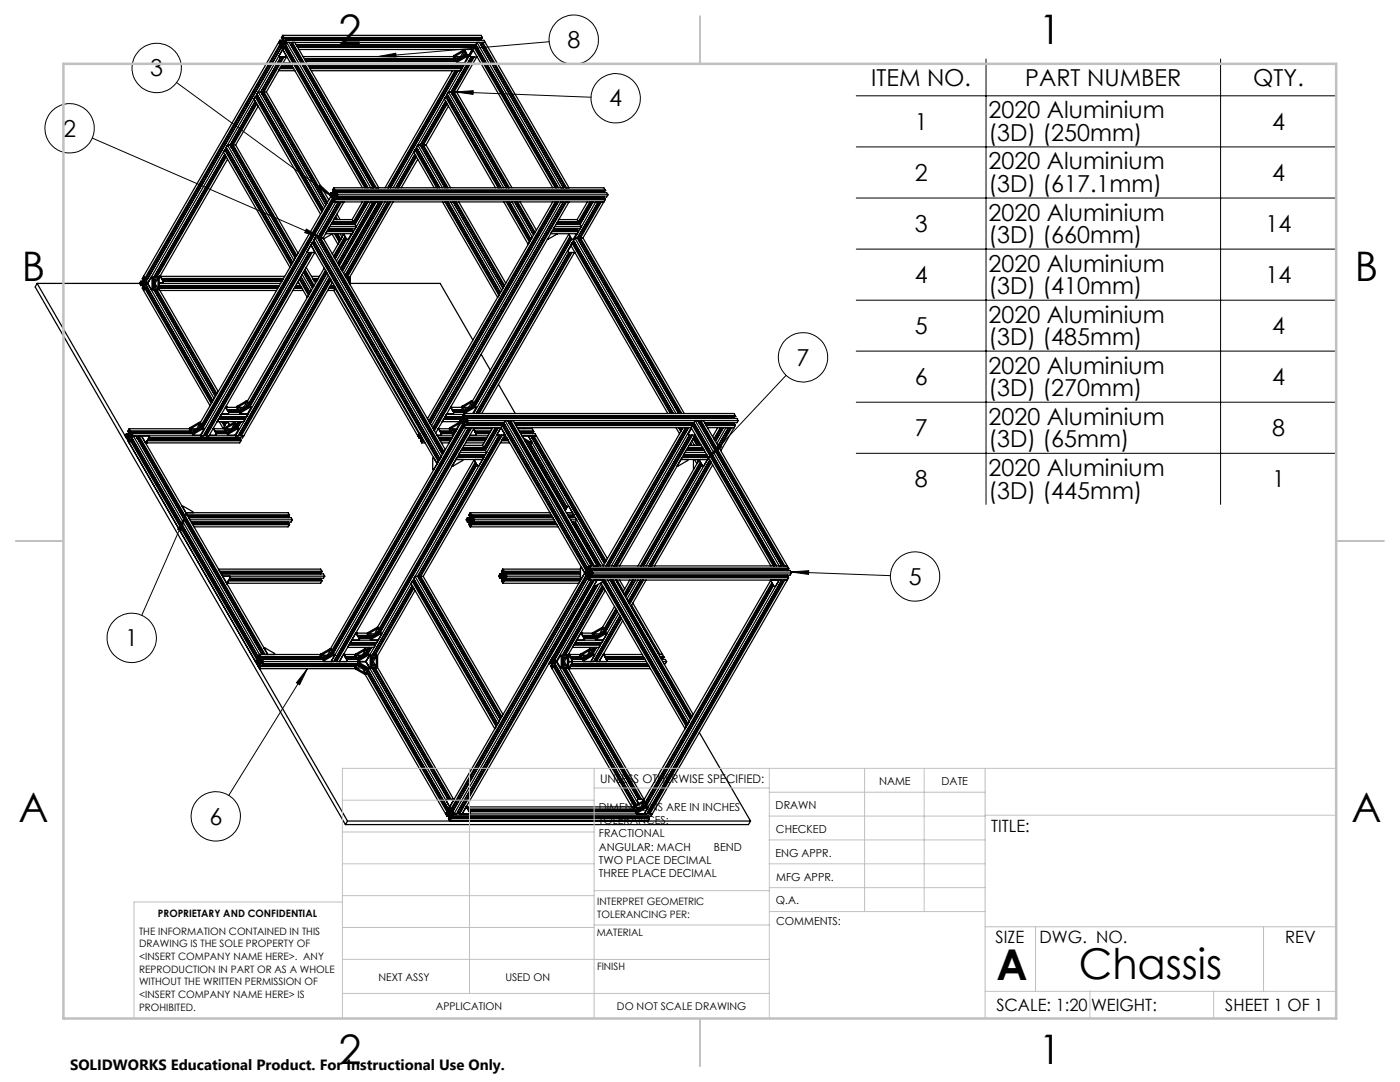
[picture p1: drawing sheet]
<svg xmlns="http://www.w3.org/2000/svg" width="279mm" height="216mm" viewBox="0 0 279 216" stroke-linecap="round" stroke-linejoin="round" font-family="sans-serif">
<defs><g id="words">
<g font-size="8.5">
<text x="198.9" y="195.5">A</text>
<text x="215.3" y="195.4">Chassis</text>
</g>
<g font-size="8.1">
<text x="67.6" y="8.9">2</text>
<text x="207.3" y="8.9">1</text>
<text x="4.4" y="56.2">B</text>
<text x="270.4" y="56.2">B</text>
<text x="3.7" y="164.1">A</text>
<text x="269.7" y="164.1">A</text>
<text x="67.6" y="212.4">2</text>
<text x="207.3" y="212.4">1</text>
</g>
<g font-size="4.7">
<text x="113.2" y="9.6">8</text>
<text x="30" y="15.2">3</text>
<text x="173.9" y="17.1">ITEM NO.</text>
<text x="204.6" y="17.1">PART NUMBER</text>
<text x="250.1" y="17.1">QTY.</text>
<text x="121.6" y="21.2">4</text>
<text x="197.3" y="23.6">2020 Aluminium</text>
<text x="12.6" y="27.2">2</text>
<text x="182.5" y="25.9">1</text>
<text x="197.3" y="28.1">(3D) (250mm)</text>
<text x="253.9" y="25.9">4</text>
<text x="197.3" y="33.8">2020 Aluminium</text>
<text x="182.5" y="36.1">2</text>
<text x="197.3" y="38.3">(3D) (617.1mm)</text>
<text x="253.9" y="36.1">4</text>
<text x="182.5" y="46.3">3</text>
<text x="197.3" y="44">2020 Aluminium</text>
<text x="252.6" y="46.3">14</text>
<text x="197.3" y="48.5">(3D) (660mm)</text>
<text x="182.5" y="56.5">4</text>
<text x="197.3" y="54.2">2020 Aluminium</text>
<text x="197.3" y="58.7">(3D) (410mm)</text>
<text x="252.6" y="56.5">14</text>
<text x="197.3" y="64.4">2020 Aluminium</text>
<text x="182.5" y="66.6">5</text>
<text x="197.3" y="68.9">(3D) (485mm)</text>
<text x="253.9" y="66.6">4</text>
<text x="159" y="72.9">7</text>
<text x="182.5" y="76.8">6</text>
<text x="197.3" y="74.6">2020 Aluminium</text>
<text x="253.9" y="76.8">4</text>
<text x="197.3" y="79.1">(3D) (270mm)</text>
<text x="182.5" y="87">7</text>
<text x="197.3" y="84.8">2020 Aluminium</text>
<text x="197.3" y="89.3">(3D) (65mm)</text>
<text x="253.9" y="87">8</text>
<text x="197.3" y="94.9">2020 Aluminium</text>
<text x="182.5" y="97.2">8</text>
<text x="197.3" y="99.5">(3D) (445mm)</text>
<text x="253.9" y="97.2">1</text>
<text x="181.4" y="116.7">5</text>
<text x="25" y="128.9">1</text>
<text x="41.8" y="164.5">6</text>
</g>
<g font-size="3.4">
<text x="197.8" y="166">TITLE:</text>
<text x="198.7" y="188.1">SIZE</text>
<text x="207.5" y="188.1">DWG. NO.</text>
<text x="256.5" y="188.2">REV</text>
<text x="198.8" y="201.7">SCALE: 1:20</text>
<text x="217.7" y="201.8">WEIGHT:</text>
<text x="244.5" y="201.7">SHEET 1 OF 1</text>
</g>
<text font-size="3" x="14" y="213.5">SOLIDWORKS Educational Product. For Instructional Use Only.</text>
<text font-size="2.4" x="119.8" y="156.2">UNLESS OTHERWISE SPECIFIED:</text>
<g font-size="2.2">
<text x="119.5" y="161.8">DIMENSIONS ARE IN INCHES</text>
<text x="154.8" y="161.4">DRAWN</text>
<text x="175.4" y="156.6">NAME</text>
<text x="187.9" y="156.7">DATE</text>
<text x="119.5" y="164.4">TOLERANCES:</text>
<text x="119.5" y="167.1">FRACTIONAL</text>
<text x="154.9" y="166.3">CHECKED</text>
<text x="119.5" y="169.7">ANGULAR: MACH</text>
<text x="119.5" y="172.4">TWO PLACE DECIMAL</text>
<text x="142.5" y="169.7">BEND</text>
<text x="154.8" y="170.9">ENG APPR.</text>
<text x="119.5" y="175">THREE PLACE DECIMAL</text>
<text x="154.9" y="175.7">MFG APPR.</text>
<text x="154.9" y="180.4">Q.A.</text>
<text x="154.9" y="184.6">COMMENTS:</text>
</g>
<g font-size="2.1">
<text x="75.5" y="195.7">NEXT ASSY</text>
<text x="100.9" y="195.7">USED ON</text>
<text x="86.9" y="201.5">APPLICATION</text>
<text x="123.1" y="201.6">DO NOT SCALE DRAWING</text>
</g>
<g font-size="2">
<text x="31.5" y="182.9">PROPRIETARY AND CONFIDENTIAL</text>
<text x="119.2" y="180.6">INTERPRET GEOMETRIC</text>
<text x="119.2" y="183.1">TOLERANCING PER:</text>
<text x="27.8" y="186.5">THE INFORMATION CONTAINED IN THIS</text>
<text x="27.8" y="189">DRAWING IS THE SOLE PROPERTY OF</text>
<text x="27.8" y="191.6">&lt;INSERT COMPANY NAME HERE&gt;. ANY</text>
<text x="119.1" y="186.7">MATERIAL</text>
<text x="27.8" y="194.1">REPRODUCTION IN PART OR AS A WHOLE</text>
<text x="27.8" y="196.6">WITHOUT THE WRITTEN PERMISSION OF</text>
<text x="119.1" y="193.5">FINISH</text>
<text x="27.8" y="199.1">&lt;INSERT COMPANY NAME HERE&gt; IS</text>
<text x="27.8" y="201.7">PROHIBITED.</text>
</g>
</g></defs>
<g fill="none" stroke="#000" stroke-width=".25">
<path d="M50.9 19.3l13.3 23M50.9 19.3l-.2 .5 13.3 22.9M51.1 19.3l13.2 22.8M51.1 19.3h-.2M51.1 19.3h.1M51.2 19.3l13.1 22.8M51.5 19.2l13 22.6M51.5 19.2l-.3 .2M51.5 18.3l13.3 23M51.5 18.3h.5M51.5 18.3l-.2 .5 13.3 22.9M51.5 19.2h.1"/>
<path d="M52 18.3l13.1 22.6-12.8-22.1M52.3 18.8h.1M52.5 18.5h.1M52.5 18.5l12.8 22M52.6 18.5l-.1 .2M52.6 18.6l-.3 .2M52.7 18.3h.5M52.7 18.3l12.7 22M52.7 18.3l-.2 .2M53.2 18.3l12.4 21.6M55.6 8.5l.2 .4M55.6 8.5l-27 46.6"/>
<path d="M55.8 8h.5M55.8 8.6l.3-.1 .3 .4-.1 .5-.1-.2M55.8 8l.2 .1M55.8 8l-.2 .5M55.8 8.6l.2 .2M55.8 8.9h.5M55.8 8.3h.4M55.8 8.6h.4M55.8 8.9l.2 .1M55.8 8.9l-26.9 46.7M56 13.5h2.5M56 8.1l-.2 .2"/>
<path d="M56 8.1h.1M56 8.8v.1M56 8.9h-.2M56 8.1h.3M56 8.8h.3M56 9h.1M56 8.9v.1M56 9l-26.9 46.6M56.1 11.4l-4.1 7M56.1 13.2h2.2M56.2 9.5l.9 1.6-.1 .3M56.2 9.5l-27 46.6"/>
<path d="M56.2 7.7h.1M56.2 9.2v.3M56.2 7.7h.2M56.2 9.2h.2M56.2 9.3l-26.7 46.3M56.3 8.9l.1 .1-.2 .2M56.3 8.2a.21 .21 0 0 1 .3 .3 .21 .21 0 0 1-.3 .1zM56.4 7.6v.4l-.3 .4-.3-.1M56.4 7.6l-.1-.1-.1 .2M56.4 7.1l.3 .4M56.4 7.1l-.2 .6M56.4 7.1h39.6l.3 .4"/>
<path d="M56.4 8l.3 .4h.2l.1-.4M56.4 7.6v.4M56.4 8.9v.4M56.4 7.6l.1-.1 .1 .2M56.4 8.9h.6M56.4 8h39.7M56.4 9.3h.2M56.5 11.4l-4.3 7.3M56.6 7.7h.1M56.6 9.2l-.1 .2-.1-.1M56.6 9.3l.1 .2M56.6 9.2v.1"/>
<path d="M56.6 9.3h.6M56.6 9.2h.6M56.7 9.5l-1 1.6 .1 .3h1.5M56.7 7.5l-.1 .2M56.7 7.5h39.6M56.7 9.5l16.1 28M56.7 11.4l-4 6.9M56.8 9.4h.1M56.8 9.4l16.3 28.1M56.8 9.4l-.1 .1M56.9 8.8l.1-.2-.3-.1-.3 .4M56.9 8.8v.1"/>
<path d="M56.9 8.9h.1M56.9 9.5h.2M57 8h39.6l.2 .5M57 8l.2 .5M57 8.9l16.4 28.6M57.2 11.4l-4 6.9M57.2 8.5l-.2 .4M57.2 8.5h39.6M57.2 8.5l16.8 29M57.2 9.3l-.3 .2M57.7 8.5l16.8 29-16.5-28.6M57.9 12.4l-.1 .2h-1.3"/>
<path d="M58 8.9h.1M58 12.7h-1.6l-.2 .4h2.1M58.2 8.6l16.7 28.9M58.3 8.7l-.3 .2M58.6 13.7h-2.8l-.2 .4h3.2M58.8 8.5l16.8 29M59.1 8.9h35.8M59.1 8.9h35.9M59.3 9.2h35.8M59.3 9.3h35.9M59.4 9.5h35.2M59.7 9.9h34.7"/>
<path d="M60.5 11.3h30M60.7 11.7h30M60.8 11.9h30M60.9 11.9h29.9M61 12.2h30M61.1 12.3h29.9M61.3 12.7h31.4M61.6 13.2h30.4M61.8 13.5h30.3M61.9 13.7h30.3M88.9 19.3l-.2 .5 10.2 17.7M88.9 19.3l10.5 18.2"/>
<path d="M89.1 19.3l10.5 18.2M89.1 19.3h-.2M89.5 19.2l10.5 18.3M89.5 19.2l-.3 .2M89.5 18.3h.5M89.5 18.3l-.2 .5 10.7 18.7M89.5 18.3l11 19.2M89.5 19.2h.1M90 18.3l11 19.2M90.2 18.8h.1M90.3 18.8l10.8 18.7M90.3 14.1l-13.5 23.4"/>
<path d="M90.5 11.3l.7 1.3M90.5 18.5h.1M90.5 18.5l11 19M90.5 18.5l-.1 .2M90.6 18.6l-.3 .2M90.6 11.1l.1 .2M90.6 11.1l-.1 .2M90.6 18.3h.5M90.6 18.3l11.1 19.2M90.6 18.3l-.1 .2M90.7 11.3h1.2M90.7 11.3l.5 .8"/>
<path d="M90.8 14.1l-13.5 23.4M91.1 18.3l11.1 19.2M91.2 12.1l.1 .2M91.2 12.6h1.5M91.3 12.3l-.1 .3M91.3 11.8h.4M91.4 14.1l-13.5 23.4M91.4 14.1l-13.4 23.4M91.7 11.8h.1M91.8 11.6h-.6l.2 .3h.3M91.8 11.6l.1 .1M91.8 11.6l-.1 .2"/>
<path d="M91.9 11.3l.2 .3M92 13.2v.3M92 13.1v.1M92.1 13.5h.1M92.1 13.5l.1 .2M92.2 13.7l-.3 .4h-29.8M92.2 11.4l.1 .1M92.2 11.4l.3-.6 .2 .3-.1 .3M92.2 11.4h.3M92.4 10h.3M92.4 10l.1 .2M92.4 10l-1.8 1.1"/>
<path d="M92.5 11.4h.1M92.5 10.2l.5 .9M92.5 10.2l-.6 1.1M92.5 10.2l-1.8 1.1M92.6 11l-.1 .4M92.7 12.6v.1M92.7 10l.7 1.3M92.7 9.9l.6 1.1h.3l.6-1.1M92.7 12.7l-.2 .4h-30.9M92.7 9.9v.1M93 10.4h-.1M93 11.1l.2 .2"/>
<path d="M93 11.1l-1.8 1M93.1 10.5l-.1 .1M93.1 10.6l-.1 .1M93.2 11.3h.2M93.2 11.3l-1.9 1M93.2 10.9v.1M93.3 10.9l-.1 .1M93.4 11.3l-.7 1.3M94 11.4l-4 6.9M94.1 11.4l-4.1 7M94.4 9.9l15.9 27.6M94.4 9.9l-15.9 27.6"/>
<path d="M94.4 11.4l-4.2 7.3 4.3-7.3M94.5 10l-.7 1.1 .1 .3h1.3M94.6 9.5l-.2 .4M94.6 9.5l16.2 28M94.7 11.4l-4.1 6.9M94.8 9.4l16.2 28.1M94.8 9.4l-.2 .1M94.9 9.5h.1M94.9 8.9l.3-.4 16.7 29M94.9 8.9l16.5 28.6M95.2 11.3l-4.1 7M95.2 9.3v.1"/>
<path d="M95.2 9.4l16.2 28.1M95.2 9.4l-.3 .1M95.7 8.5l16.7 29M96 8.9h.1M96 8.9l16.5 28.6M96.1 7.7v.3M96.2 8.6l.1-.1 16.8 29M96.2 8.6l16.7 28.9M96.2 8.6h.1M96.3 7.5l-.1 .2-39.8-.1M96.3 8.7l-.3 .2M96.8 8.5l16.8 29"/>
<path d="M44.8 29.9l13.3 23M44.8 29.9l-.2 .4 13.3 23M44.8 30.8l-14.1 24.5M44.9 30.8l-14.1 24.5M45 29.9h.1M45 29.9l13.2 22.8M45 29.9h-.2M45 31.2l-13.9 24.1M45.2 31.3l-13.9 24M45.4 29.8l13 22.6M45.4 29.8l-.3 .2M45.4 28.9h.5"/>
<path d="M45.4 28.9l13.3 23M45.4 28.9l-.2 .5 13.2 23M45.4 29.8h.1M45.4 31.8l-13.7 23.6M45.9 28.9l13 22.6M46.1 29.4h.1M46.2 29.4l12.7 22M46.4 29l12.7 22.1M46.4 29.1l-.1 .2M46.5 29.2l-.3 .2M46.5 28.9h.5M46.5 28.9l12.7 22"/>
<path d="M46.5 28.9l-.1 .2M47 28.9l12.5 21.6M50.9 20.2l-5 8.7M51 20.2l-5.1 8.8M51.2 20.5l-5.1 8.8 5.1-8.7M51.3 20.7l-4.8 8.2M51.5 21.2l-4.5 7.7M66 39.2l-26 45.1M66 39.1l.1 .1M66 38.5l-.2 .4 .2 .4M66 39.1l.3-.2 .3 .4M66 38.5h.1"/>
<path d="M66 38.5h.5M66 39.3h.5M66 38.7h.4M66 39.1h.4M66.1 39.2h.1M66.1 39.2h.4M66.1 38.5l-.1 .2M66.1 39.2l-.1 .1M66.1 38.5h.4M66.4 38.1h.1M66.4 38.1l.1-.2 .1 .5-.3 .4-.3-.1M66.4 39.7h.1"/>
<path d="M66.4 39.7l.2 .6M66.4 39.7h.2M66.4 38.1h.2M66.4 39.8l-26 45.1M66.4 39.7l.2-.3-.1 .3M66.5 38.7l.2-.1v.2l-.1 .3zM66.6 39.3l-.1 .5-.1-.1M66.6 39.3h-.1l-26.2 45.4M66.6 37.5l.3 .4M66.6 37.5h53.9l.3 .4M66.6 37.5l-.2 .6M66.6 38v.4"/>
<path d="M66.6 39.3v.4M66.6 38.4l.3 .4h.2l.1-.3M66.6 38l.1-.1 .1 .2M66.6 38.4h53.9M66.6 39.7h.2M66.6 38h.2M66.8 38.1h.1M66.8 39.7l.1 .2M66.8 39.7h.1M66.8 39.7l-.1 .1-.1-.1M66.8 39.7h53.9M66.8 38.1h53.9"/>
<path d="M66.9 39.9l-.3 .4M66.9 37.9l-.1 .2M66.9 39.9h53.9M66.9 37.9h53.9M67.2 38.5l.2 .4M67.2 38.5h53.9l.2 .4M67.4 38.9l-.2 .4-.1-.4h-.2l-.3 .4M67.4 38.9h53.9M72.3 37.5l-15.9-27.6-26.9 46.7M74.9 37.5l-16.7-28.9 .1-.1 16.8 29M77.5 37.5l13.5-23.4-13.5 23.4M82.8 29.9l4.3 7.6"/>
<path d="M82.8 29.9l-.3 .4 4.1 7.2M82.8 30.8l-3.8 6.7M83 29.9l4.3 7.6zM83 29.9h-.2M83 31.2l-3.6 6.3M83.1 31.3l-3.5 6.2M83.4 28.9l4.9 8.6M83.4 28.9l-.3 .5 4.7 8.1M83.4 28.9h.5M83.4 29.8l-.3 .2M83.4 31.8l-3.3 5.7M83.9 28.9l4.9 8.6-4.6-8.1"/>
<path d="M84.1 29.3l5-8.7-5 8.7M84.1 29.4h.1M84.4 29.1l-.1 .2M84.5 29.2l-.3 .2M84.5 28.9h.5M84.5 28.9l4.9 8.6M84.5 28.9l-.2 .2 4.9 8.4-4.8-8.5M85 28.9l4.9 8.6M88.9 20.2l-5 8.7M89 20.2l-5.1 8.8M89.3 20.7l-4.8 8.2M89.5 21.2l-4.5 7.7"/>
<path d="M120.5 38.4l.1 .1M120.5 38.1v.3M120.6 39.3l-.1 .4M120.7 38.1h.1M120.7 39.7l.1 .2M120.7 39.7h.1M120.8 37.9l-.1 .2M120.8 39.9l-.3 .4M121.3 38.9l-.2 .4h-54.5M7.4 56.6h20.4M7.4 56.6l62 107.2M7.4 56.6l-.4 .7 61.9 107.2"/>
<path d="M27.8 56.6l.3 .4M28.1 56.1h.5M28.1 57h.5M28.1 56.1l.1 .1M28.1 56.1l-.3 .5M28.1 56.7l.1 .2M28.1 56.7l.3-.1 .2 .4-.1 .5-.1-.2M28.1 56.7h.3M28.1 56.4h.3M28.2 56.2l-.1 .2M28.2 56.2h.1M28.2 56.9h.1"/>
<path d="M28.2 56.9l-.1 .1M28.2 56.9h.3M28.2 56.2h.3M28.4 55.7h.1M28.4 57.3h.2M28.4 55.7l.1-.1 .1 .5-.2 .4-.3-.1M28.4 57.3v.2l.2 .5M28.4 55.7h.2M28.5 56.4l.2-.1a.23 .23 0 0 1 .1 .3 .23 .23 0 0 1-.3 .1zM28.6 55.1l.3 .5M28.6 55.1l-.2 .6M28.6 58l13.3 22.9"/>
<path d="M28.7 56.1l.2 .4 .3-.1-.1-.2M28.7 55.7v.4M28.7 57v.4M28.7 55.7l.1-.1 .1 .1M28.7 57.4h.7l.1 .1M28.7 57h.5M28.7 56.1h.5M28.7 55.7h.1M28.9 55.7h.1M28.9 57.3h.5M28.9 57.3v.2M28.9 57.3l-.1 .2-.1-.1"/>
<path d="M28.9 55.7h.5M28.9 57.5l-.3 .5M28.9 55.6v.1M28.9 57.5l13.3 23M28.9 55.6h.2M29.1 57.5h.1M29.1 55.6h.1M29.1 57.5l13.2 22.8M29.1 57.5h-.2M29.1 56.9l.1-.2-.3-.1-.2 .4M29.1 56.2h.1M29.1 56.9h.1"/>
<path d="M29.1 56.9l.1 .1M29.1 57.5h.2M29.1 55.6h.2M29.2 55.5l.3 .1M29.2 56.1l.3 .5M29.2 56.1l-.1 .1M29.2 57l13.3 22.9M29.5 56.6l.7 1.2M29.5 56.6l13.2 22.9M29.5 55.6v.1M29.5 57.5l12.9 22.5M29.5 57.5l-.3 .1"/>
<path d="M30.2 55.3h1.5l.1 .2M30.2 55.3l-1 1.7M30.2 55.3l.1 .2M30.3 55.5h1.5M30.3 57.6h1.5M30.3 55.5v2.1M30.3 57.6l-.1 .2M30.6 56.6h.3M30.6 55.5v2.1M30.6 56.8h.2M30.6 56l.1-.2h.4l-.3 .5M30.6 56.3h.2"/>
<path d="M30.6 56.1h.1M30.6 57h.1M30.6 56.1l.2 .2M30.6 57l.2 .3M30.7 57.8l12.3 21.3M30.8 56.8l.3 .5h-.4l-.1-.2M30.8 56.8l-.2 .2M30.8 57.8l12.2 21.3M30.8 55.8l-.2 .3M31.3 57.8l12 20.7M31.5 55.5v2.1l-.6-1zM31.7 57.7l11.8 20.4"/>
<path d="M31.8 56.6h24.2M31.8 55.5v2.1M31.8 57.6l-.1 .2h-1.5M31.8 57.3h23.7M31.8 57h23.9M31.8 57.5h23.6M31.8 57.4h23.7M31.9 55.1h24.9M31.9 58h23.3M32 55.1h.1M32 55.1l.5 .9M32 55.1l.6 1.1"/>
<path d="M32.2 55.6h24.4M32.3 55.7h24.2M32.5 56l.1 .2M32.5 56.1h23.8M32.6 56.1h23.6M32.6 56.2l-.1 .2h-.7M58.5 58h2M58.7 57.5h1.6M58.8 57.3h1.3M58.8 57.4h1.4M59 57h1M59.3 56.6h.4"/>
<path d="M59.7 55.7l1.9 3.2-.3 .4-1.8-3.1M59.8 55.5l1.9 3.2-1.9-3.1M60 55.2l1.9 3.2M60.3 54.8l1.8 3.1-.2 .4-1.9-3.1M60.5 54.3l1.9 3.2M60.6 54.3l1.8 3.2M60.9 53.8l1.8 3.1M61.1 53.3l1.9 3.2M61.7 50.4l-21.1 36.6M61.7 50.4l-20.8 36.1M62.1 50.4l-21 36.4 .1 .2 21.1-36.6M62.1 50.4l-21 36.5"/>
<path d="M62.2 55.1h1.5M62.3 48.5l25.2 43.6-1 1.7-.1-.2v-2.1l.1-.2 .7 1.2-25.1-43.6 .7 1.3-.1 .2M62.3 48.5l-1 1.7 .1 .2h1.5M62.4 55.6h1.1M62.4 48.4h.1M62.4 48.4l25.2 43.5M62.4 48.4l-.1 .1M62.5 48.4l25.1 43.5M62.5 55.7h.9M62.6 57.1l-1.8-3.2 1.8 3.3M62.7 56.1h.5M62.8 48.4l25 43.2"/>
<path d="M62.8 50.4l-21.1 36.6M62.8 48.4l-.3 .1M62.9 47.5h.5M62.9 47.5l25.2 43.6-.3 .4-25.2-43.6zM62.9 48.4h-.1M63.4 47.5l24.9 43.2M63.6 47.9h.1M63.6 47.9l24.7 42.8M63.9 47.6l24.6 42.7M63.9 47.6h.1M63.9 47.7l-.1 .1M63.9 47.8l-.3 .1"/>
<path d="M64 47.5h.5M64 47.5l24.6 42.6M64 47.5l-.1 .1M64.5 47.5l24.4 42.2M64.7 53.5l-15.3 26.5M64.9 53.9l-15.3 26.6M65.1 54.1l-15.4 26.5M65.2 46.2h5.3l-.2 .4h-5.3zM65.2 54.4l-15.2 26.6 15.3-26.5M65.3 46h5.2v.2M65.4 58h1.2M65.5 45.7h4.8"/>
<path d="M65.5 54.9l-18.5 32.1-.1-.2M65.7 57.5h1.2M65.7 57.4h1.2M65.8 57.3h1.1M65.8 55.4l-18.3 31.6M65.8 45.2h5.3l-.3 .4h-5.3zM65.8 55.4l-18 31.1M65.9 57h.8M66 57h.7M66 55.7l-18 31.2M66 44.8h4.8M66.1 44.8h4.2"/>
<path d="M66.1 55.9l-17.9 31.1-.2-.1M66.2 56.6h.3M66.3 44.4h4.2M66.3 56.4h.1M66.3 46.6l-1.7 1.1M66.3 56.3l-17.7 30.7M66.4 44.2h4.1M66.5 40.1l-26 45.1M66.6 40.2l-26 45M66.6 43.8h3.7M66.6 58l16.8 29M66.6 40.3h53.9"/>
<path d="M66.7 43.7l.1 .1-.1-.1M66.7 46.6l1 1.7-.2 .5-1.2-2.1M66.9 57.5l16.7 29M66.9 57.5l-.3 .5M66.9 43.3l.3 .5-.3-.4M66.9 46.6l.9 1.6M67 46.6l.8 1.5M67 57.5h-.1M67 43.1l.4 .7M67 40.3l-26.9 46.7-.1-.2M67.2 42.7l.7 1.1M67.3 46.6l.7 1.2"/>
<path d="M67.4 46.6l.6 1.2 .3-.5-.4-.7M67.4 52.5l7.1-12.2-7.1 12.3M67.5 40.3l-4.1 7.2M67.6 40.3l-4.2 7.3M67.9 40.3l-4.3 7.6M68.2 40.3l-4.2 7.2M68.4 46.6l.1 .3M68.4 46.6l.1 .2M68.6 46.6v.1M68.6 46.7l-2.3 4M68.7 46.6l-.1 .1M68.7 40.3l-4.2 7.2"/>
<path d="M68.9 47.1l-2.3 4M69 55.3h.8M69 47.3l-2.3 4M69.1 55.3l8.7-15-8.7 15M69.1 55.5h.8M69.1 47.7l-2.2 3.9M69.2 47.7l-2.3 3.9M69.4 56l.3-.5v1M69.8 55.3l.1 .2M69.9 56.6h17.9l6.6 11.2M69.9 55.5v1.4M70.1 46.6l-.6 1.2h-.3l-.6-1.1"/>
<path d="M70.3 43.8l.2 .4M70.3 44.4v.4M70.3 45.6v.4M70.4 44.4l-.1 .2M70.4 44.8l2.7-4.5-2.7 4.5M70.5 44.4h-4.2M70.5 44.2v.2M70.8 44.8l.3 .4M72.3 40.3l-2 3.5M72.8 40.3l-2.3 3.9M73.4 40.3l-2.6 4.5M74 40.3l-6.9 11.8"/>
<path d="M74.9 40.3l-7.3 12.6M75.1 40.3l-7.4 12.8M75.6 40.3l-7.7 13.2M75.7 40.3l-7.7 13.3M75.9 40.3l-7.8 13.5 7.8-13.5M76.3 40.3l-8 13.8M76.3 40.3l-8 13.9M76.8 40.3l-8.2 14.3M77.3 40.3l-8.5 14.7M77.4 40.3l-8.5 14.7M78 40.3l-8.7 15M78.5 40.3l-8.7 15"/>
<path d="M88.3 40.3l11 19 .3-.4-10.8-18.6M89 40.3l10.6 18.4-10.6-18.4M89.4 40.3l10.4 18.1M89.4 40.3l10.5 18 .2-.4-10.2-17.6M90.4 40.3l10 17.2M90.5 40.3l9.9 17.2M90.9 40.3l9.7 16.8M91.1 40.3l9.6 16.6M91.5 40.3l9.4 16.2M100.5 40.3l4.9 8.5 .3-.5-4.7-8M101.2 40.3l4.6 7.9M101.6 40.3l4.3 7.5"/>
<path d="M101.7 40.3l4.3 7.5 .2-.5-4-7M102.7 40.3l3.8 6.6M102.7 40.3l3.8 6.5M103.1 40.3l3.6 6.2M103.3 40.3l3.5 6.1M103.8 40.3l3.2 5.6M110.1 46.2h5.3l-.2 .4h-5.3zM110.2 46h5.2v.2M110.3 40.3l-25 43.3M110.4 45.7h4.9M110.7 45.2h5.3l-.3 .4h-5.2zM110.8 40.3l-25.3 43.7"/>
<path d="M110.9 44.8h4.8l.3 .4M111 44.8h4.3M111 40.3l-25.3 43.9 25.3-43.9M111.2 44.4h4.2M111.2 46.6l-2 1.2M111.3 44.2h4.1M111.4 40.3l-25.5 44.2M111.4 40.3l-25.5 44.3M111.5 43.8h3.7M111.9 40.3l-25.8 44.7M112.4 40.3l-26 45.1M112.5 40.3l-26.1 45.1"/>
<path d="M112.9 40.3l-26.3 45.5M113.1 40.3l-26.4 45.7M113.5 46.6v.1M113.5 50.4l-18.5 32.1M113.5 46.7l-19.2 33.3M113.6 46.6l-.1 .1M113.6 40.3l-26.6 46.1M113.6 50.4l-18.6 32.1M113.8 47.1l-19.3 33.4M113.9 47.3l-19.2 33.3M113.9 50.4l-18.5 32.1 18.6-32.1M114 49l-.7 1.2 .2 .2h1.3"/>
<path d="M114.1 47.7l-19.2 33.3 19.2-33.3M114.1 48.5l-.2 .4 19.4 33.6M114.1 48.5l19.7 34M114.2 50.4l-18.6 32.1M114.3 48.4l19.7 34.1M114.3 48.4l-.2 .1M114.3 48.4h.1M114.7 48.4l19.7 34.1M114.7 48.4l-.3 .1M114.7 50.3l-18.6 32.2M114.7 48.4h.1M114.7 47.5h.5"/>
<path d="M114.7 47.5l20.2 35M114.7 47.5l-.3 .4 20 34.6M115 46.6l-.6 1.2h-.3l-.6-1.1M115.2 43.8l.2 .4M115.2 47.5l4.2-7.2-4.2 7.3M115.2 47.5l20.3 35M115.3 44.4v.4M115.3 45.6v.4M115.3 44.4v.2M115.3 44.8l2.7-4.5-2.6 4.5M115.4 44.2v.2M115.4 44.4h-4.2"/>
<path d="M115.7 47.6l20.2 34.9M115.7 47.6h.1M115.7 47.7l-.1 .1M115.8 47.8l-.3 .1M115.9 47.5h.4M115.9 47.5l20.2 35M115.9 47.5l-.2 .1M116.3 47.5l20.3 35M117.2 40.3l-2 3.5M117.7 40.3l-2.3 3.9M118.4 40.3l-2.7 4.5M118.9 40.3l-24.4 42.2"/>
<path d="M119.8 40.3l-4.4 7.6M120 40.3l-4.1 7.2M120.5 40.3l-4.2 7.2M43.2 78.7l-12-20.9 12 20.9M96 70.7l1.9 3.2M99.5 76.7l3.3 5.8M25.2 86.5h.5M25.2 87.4h.5M25.2 87.1l.3-.1 .3 .4-.1 .5-.1-.2M25.2 87.1l.1 .2M25.2 86.5l-.2 .5 .2 .4M25.2 86.5l.1 .1"/>
<path d="M25.2 86.8h.4M25.2 87.1h.4M25.3 87.3h.1M25.3 86.6l-.1 .2M25.3 86.6h.1M25.3 87.3l-.1 .1M25.3 86.6h.4M25.3 87.3h.4M25.6 86.1h.1M25.6 87.7l-.1 .2 .3 .5 .2-.5M25.6 86.1l.1-.1 .1 .5-.3 .4-.3-.1M25.6 86.1h.2"/>
<path d="M25.6 87.7h.2M25.7 86.7a.21 .21 0 0 1 .2 .2 .21 .21 0 0 1-.2 .2zM25.8 85.5h12M25.8 85.5l.2 .5M25.8 85.5l-.2 .6M25.8 86.1h.2M25.8 86.1v.4M25.8 87.4v.4M25.8 86.5l.3 .4h.2l.1-.4M25.8 86.1l.1-.1 .1 .1M25.8 86.5h12.5M25.8 87.4h.6"/>
<path d="M25.8 87.8h.2M26 86.1h.1M26 87.8v.1M26 87.7v.1M26 87.7l-.1 .2-.1-.1M26 87.8h.6M26 86.1h12.1M26 87.7h.6M26 86v.1M26 86h12M26 87.9l25.2 43.7M26.2 87.9h.1"/>
<path d="M26.2 87.9l25.2 43.6M26.2 87.9h-.2M26.2 87.3h.1M26.2 87.3l.2-.2-.3-.1-.3 .4M26.2 87.3l.2 .1M26.2 87.9h.3M26.4 86.5h11.9M26.4 86.5l.2 .5M26.4 87.4l25.2 43.8M26.6 87h22M26.6 87l-.2 .4M26.6 87l25.2 43.6"/>
<path d="M26.6 87.8l-.3 .2M27.1 87l25.2 43.6M27.3 87.4h.1M27.4 87.4l25 43.2M27.6 87.1l25.1 43.5M27.7 87.2l-.3 .2M29.1 88.4h.1M29.2 88.2h.1M29.2 88.2h-.2l-.8-1.2 25.2 43.6-.7-1.3h.3l1.8 1.1 .1 .2M29.2 88.2l-.1 .2M29.4 87.9h18.7M29.5 87.8h18.5"/>
<path d="M29.5 87.7l18.5 .1M29.7 87.4h18.2M29.7 87l.1 .2M29.7 87.4l-.6 1M29.7 87.4l-.5 .8M29.8 87.2l-.6 1M29.8 87.2l-.1 .2M37.8 85.5l.7 1.3M37.9 85.3l-.1 .2M37.9 85.3l.1 .2M38 85.5h1.3M38 85.5l.5 .9"/>
<path d="M38.5 86.8h1.5M38.5 86.4l.2 .2M38.6 86h.5M38.7 86.6l-.2 .2M39.1 86v.1M39.2 85.8h-.7l.2 .3h.3M39.2 85.8l.1 .2M39.2 85.8l-.1 .2M39.3 85.5l.1 .4M39.5 85.6h.3M39.5 85.6l.4-.6 .1 .3-.1 .3M39.5 85.6l.1 .2"/>
<path d="M39.8 84.3h.2M39.8 84.3l.1 .2M39.8 84.3l-1.9 1M39.8 85.6v.1M39.9 84.5l.5 .8M39.9 84.5l-1.9 1M39.9 84.5l-.6 1M40 85.2l-.2 .4M40 84.3l.7 1.2M40.4 85.3l.1 .2M40.4 85.3l-1.9 1.1M40.5 85.5h.2"/>
<path d="M40.5 85.5l-1.8 1.1M40.7 85.5l-.7 1.3M40.8 86.5h.1M40.9 86.5l.2 .2M42.5 85.5h2.2M42.6 85.5h.1M42.6 85.5l.6 1.1M42.6 85.5l.5 .9M42.9 86h2.1M43 86.1h2.1M43.1 86.4l.1 .2M43.1 86.5h2.2"/>
<path d="M43.2 86.5h2.1M43.2 86.6l-.1 .2h-1.3M43.6 83.7h5.3l-.3 .4h-5.2zM43.7 83.5h5.2M43.7 84.1l.8 1.4M44.2 82.7h5.3l-.3 .4-5.3 .1zM44.2 84.1l.6 .9M44.4 84.1l.5 .8-.4-.8M44.6 85.3l.1 .2M44.6 85.3l-.1 .2M44.7 85.5l.8 1.3M44.8 85.3l-.1 .2"/>
<path d="M44.8 85.3l.2 .2M45 81.3h2.2M45 85.5h1.2M45 85.5l.5 .9M45 81.3h.1M45 81.3l.7 1M45 81.3l.5 .8M45.1 84.5l-.2-.4 .2 .4M45.2 80.9l.2 .4M45.3 81.7h2.1M45.4 81.9h2.1M45.4 84.1l.4 .7-.3-.5"/>
<path d="M45.4 81.9h2.2M45.5 86.8h1.4M45.5 84.3h-.3l-.6 1M45.5 86.4l.1 .2M45.5 82.1l.2 .2M45.5 84.1v.2M45.6 86h.4M45.6 86.6l-.1 .2M45.6 82.3h2.2M45.6 82.2h2.1M45.7 82.3l-.2 .2h-1.3M46 86v.1"/>
<path d="M46.1 85.8h-.6l.1 .3h.3M46.1 85.8l.1 .2M46.1 85.8l-.1 .2M46.2 85.5l.2 .4M46.5 85.6h.2M46.5 85.6l.3-.6 .2 .3-.2 .3M46.5 85.6l.1 .2M46.7 84.3h.2M46.7 84.3l.1 .2M46.7 84.3l-1.9 1M46.7 85.6v.1M46.8 84.5l.5 .8"/>
<path d="M46.8 84.5l-1.8 1M46.8 84.5l-.6 1M46.8 84.1l.1 .2M46.9 84.3l.8 1.2M46.9 85.2l-.2 .4M47 84.1l-.1 .2M47.2 81.3l.7 1.2M47.3 85.3l.1 .2M47.3 85.3l-1.8 1.1M47.3 81.1l-.1 .2M47.3 81.1l.1 .2M47.4 81.3h1.2"/>
<path d="M47.4 85.5h.3M47.4 85.5l-1.8 1.1M47.4 81.3l.5 .8M47.5 84.1l-.3 .6M47.7 85.5l-.8 1.3M47.7 84.1l-.4 .8M47.8 86.5h.1M47.8 86.5l.3 .2M47.9 87.4v.3M47.9 82.5h1.5M47.9 82.1l.1 .2M47.9 87.4h.1"/>
<path d="M48 81.8h.4M48 82.3l-.1 .2M48 87.8l.1 .1M48.1 87.9l-.3 .5h-18.7M48.1 84.1l-.6 1.1 .7-1.1M48.4 81.8h.1M48.5 81.6h-.6l.2 .3h.3M48.5 81.6l.1 .1M48.5 81.6l-.1 .2M48.6 81.3l.2 .3M48.6 87l-.2 .4h-18.7M48.7 83.2v.3"/>
<path d="M48.7 83.1v.1M48.9 83.5v.2M48.9 83.5h.1M48.9 81.4h.3M48.9 81.4l.3-.6 .2 .3-.1 .3M48.9 81.4l.1 .1M49.1 80h.3M49.1 80l.1 .2M49.1 80l-1.8 1.1M49.2 81.4h.1M49.2 80.2l-.6 1.1M49.2 80.2l-1.8 1.1"/>
<path d="M49.2 80.2l.5 .9M49.4 80l.7 1.3M49.4 81l-.2 .4M49.4 82.5l.1 .2M49.7 81.1l.2 .2M49.7 81.1l-1.8 1M49.9 81.3h.2M49.9 81.3l-1.9 1M50.1 81.3l-.7 1.2M83.4 87l.2 .4M83.6 86.5h.1M83.6 87.4h.5"/>
<path d="M83.6 87.1l.3-.1 .2 .4v.5l-.1-.2M83.6 86.8h.3M83.6 87.1h.4M83.6 86.5l.1 .1M83.6 86.5l-.2 .5M83.6 87.1l.1 .2M83.7 87.3h.1M83.7 86.6h.1M83.7 87.3h.4M83.7 86.6l-.1 .2M83.7 87.3l-.1 .1M83.7 86.5h-.1"/>
<path d="M84 87.7h.1M84 87.7l-.1 .2 .3 .5M84 87l.1 .2M84.2 88.4h.6M84.2 87.4h.1M84.2 87.8h.1M84.2 87.4v.4M84.4 87.8h.1M84.4 87.7h.1M84.4 87.8v.1M84.4 87.7v.1M84.4 87.7l-.1 .2-.1-.1"/>
<path d="M84.4 87.9h.2M84.4 87.9l-.2 .5M87.3 87h3.2M87.5 85.5h2.1M87.5 85.5h.1M87.5 85.5l.6 1.1M87.5 85.5l.5 .9M87.5 87.4h2.7M87.7 87.8h2.3M87.7 87.7h2.3M87.8 86h2.1M87.8 87.9h2.1"/>
<path d="M87.9 86.1h2.1M88 86.4l.1 .2M88.1 86.5h2.1M88.1 88.4h1.5M88.1 86.6l-.1 .2h-.8M89.6 85.5l.8 1.3M89.8 85.3l-.2 .2M89.8 85.3l.1 .2M89.9 81.3h2.2M89.9 85.5h1.2M89.9 85.5l1.8-1-.6 1M89.9 85.5l.5 .9"/>
<path d="M90 81.3h.1M90 81.3l.6 1M90 81.3l.5 .8M90.2 81.7h2.2M90.3 81.9h2.1M90.3 81.9h2.2M90.4 86.8h.1M90.4 86.4l.1 .2M90.5 82.1l.1 .2M90.5 86.6l-.1 .2M90.5 86h.4M90.5 82.3h2.2"/>
<path d="M90.5 82.2h2.1M90.6 82.3l-.1 .2h-1.4M90.7 86.5l-.2 .1M90.9 86v.1M91 86l-.6 .4M91 91.7h5.3M91 85.8l.1 .1M91 85.8h-.6l.2 .3h.2M91 85.8l-.1 .2M91.1 85.5l.1 .2M91.3 91.1h5.2l.1 .2M91.5 90.8h4.8"/>
<path d="M91.6 84.3h.3M91.6 84.3l.2 .3M91.6 84.3l-1.8 1M91.8 90.3h5.3l-.2 .4h-5.4zM91.9 84.3v.1M91.9 83.7h-3.4l-.2 .4h3.6v.2M92 84.3l-26.1 45.2M92 89.9h4.9M92 84.3h.5M92.1 81.3l.7 1.2M92.1 84.1h.3M92.1 89.8h4.2"/>
<path d="M92.1 84.1l.3-.1 .2 .4M92.1 84.1v.2M92.1 83.7h.3M92.1 84.3h.1M92.1 84.3h.4M92.1 83.6l-.1-.1-.2 .4 .2 .4M92.1 83.6v.1M92.1 84.3h-.1M92.1 83.6h.4M92.2 81.1l-.1 .2M92.2 81.1l.1 .2M92.3 89.5h4.2"/>
<path d="M92.3 81.3h1.3M92.3 81.3l.5 .8M92.4 89.3h4.2M92.4 84.8l-26 45.1 26-45M92.4 83.1l.1-.2 .1 .5-.2 .5-.3-.2M92.4 84.7v.2l.2 .4M92.4 84.7h.2M92.5 83.7h.2v.1l-.1 .4zM92.5 82.7h-3.4l-.3 .5h3.8M92.5 83.5h-3.9M92.5 85.2l-25.9 45.1 26-45M92.6 84.4l-.1-.1-26.2 45.5"/>
<path d="M92.6 84.5l-.2 .2M92.6 84.5l-.1 .2M92.6 84.4l-.1 .5-.1-.2M92.6 82.5l.3 .4M92.6 88.9h3.7M92.6 85.3h7.4M92.6 82.5h53.9l.3 .4M92.6 82.5l-.2 .4v.2h.2M92.7 84.4h7.9M92.7 83.1v.3M92.7 84.4v.4M92.7 83.4l.2 .5h.2l.1-.4"/>
<path d="M92.7 83.1v-.2l.1 .2h53.9M92.7 83.4h53.8M92.7 83.1h.1M92.7 84.8h.1M92.8 82.1l.2 .2M92.8 84.7l.1 .2M92.8 84.7l-.1 .2v-.1M92.8 84.7h8M92.9 84.9l-.3 .4M92.9 82.9v.2M92.9 82.9h53.9M92.9 84.9h7.3"/>
<path d="M92.9 81.8h.4M92.9 88.4h3.7M93 82.3l-.1 .2M93 85.3l-26.9 46.7 .7-1.3M93.2 83.5h53.9l.2 .4M93.2 87.9h3.6M93.2 83.5l.3 .4M93.2 87.8h3.7M93.3 87.7h3.6M93.3 81.8h.1M93.5 83.9l-.3 .4-.1-.3h-.2l-.2 .4M93.5 87.4h3.6"/>
<path d="M93.5 83.9h53.8M93.5 81.6l.1 .1M93.5 81.6h-.7l.2 .3h.3M93.5 81.6l-.2 .2M93.5 87.4h3.7M93.5 85.3l-26.9 46.7M93.6 81.3l.1 .3M93.6 85.3l-26.7 46.3M93.7 87h3.7M93.8 81.4l.4-.6 .1 .3-.1 .3M93.8 81.4l.1 .1M93.8 81.4h.3"/>
<path d="M93.9 85.3l-26.8 46.6 .1 .1 27-46.7M94 85.3l-26.9 46.6M94.1 80h.2M94.1 80l.1 .2M94.1 80l-1.9 1.1M94.1 81.4h.1M94.2 80.2l.5 .9M94.2 80.2l-1.9 1.1M94.2 80.2l-.6 1.1M94.3 80l.7 1.3M94.3 81l-.2 .4M94.5 85.6l.6 1z"/>
<path d="M94.5 85.5h3.7M94.6 91.7l.1 .2M94.6 91.8l-19.3 33.4M94.7 85.3l-27 46.7 .7-1.3h.3M94.7 81.1l.1 .2M94.7 81.1l-1.9 1M94.7 86h3.3M94.8 81.3h.2M94.8 81.3l-1.8 1M94.8 86.1h3.1M94.8 91.7l-.1 .2M94.9 92.2l-19.3 33.3"/>
<path d="M95 92.4l-19.3 33.3M95 86.5h2.7M95 81.3l-.7 1.2M95 86.5h2.6M95.1 86.6l-.2 .2h-1.1M95.1 92.7l-19.1 33.3 19.2-33.3M96.3 88.9l.3 .4M96.3 89.5v.3M96.3 90.8v.3M96.4 90.7l-.1 .1M96.4 89.5l-.1 .1M96.5 89.5h-4.2"/>
<path d="M96.6 91.3l-1 1.7h-.3l-.6-1.1M96.6 91.3h-5.4l-1 1.7h.3l1.8-1.1 .2-.2M96.6 89.3l-.1 .2M96.9 89.9l.2 .4M98.3 85.3l-2 3.6M98.8 85.3l-2.2 4M99.1 85.3l-2.8 4.5M99.4 85.3l-2.6 4.6M99.5 85.3l-2.6 4.6M99.8 88.4h1.9M100 85.3l.7 1.3-.1 .2M100 85.3l16.7 29"/>
<path d="M100 85.3l-27 46.7M100.1 87.9h1.4M100.2 87.8h1.2M100.2 84.9l-1 1.7 .1 .2h1.5M100.2 87.7h1.2M100.2 84.9l16.7 29M100.3 86.8l-16.3 28.2M100.4 84.8l16.7 29M100.4 84.8l-.2 .1M100.4 84.8h.1M100.4 87.4h.7M100.4 87.4h.8"/>
<path d="M100.4 84.9h.2M100.6 87h.3M100.8 84.8l16.5 28.7M100.8 84.8l-.3 .2M100.8 86.8l-16.3 28.2M100.8 84.8h.1M101.3 83.9l16.7 29M101.5 84.3h.1M101.6 84.3l16.5 28.6M101.8 84l16.7 28.9zM101.8 84l.1-.1 16.7 29M101.8 84.2l-.2 .1"/>
<path d="M102.4 83.9l16.8 29M102.7 84.3l35.8 .1M102.9 84.7h35.8M103 84.9h35.2M103.2 85.3h34.7M103.4 85.5h2.8l.3 .5M103.6 86h2.9M103.7 86.1h2.7M103.9 86.5h2.4M103.9 86.5h2.9l.2 .5M104.2 87h2.8M104.4 87.4l1.5 .8"/>
<path d="M104.5 85.3l.1 .2M104.7 87.8h.1M104.7 87.8l1.1 .6M104.8 87.9v.1M105 88.2l.3 .5 .1-.3-.1-.2M105 88.2h.2M105 88v.2M105.2 88.2l.2 .3M105.2 88.1v.1M105.6 89.2l7.3 12.6M105.7 89l7.2 12.6M105.7 89l7.3 12.6"/>
<path d="M105.8 88.4l-.4 .7M105.9 88.7l7.2 12.6M105.9 88.2h.3M105.9 88.2l-.1 .2M105.9 88.7l7.3 12.5M105.9 87l14.7 25.5M106.2 88.2l-.7 1.1M106.2 87.4h.1M106.2 87.4l14.4 25M106.3 86.5h.1M106.3 86.1v.4M106.4 87.1l14.4 25"/>
<path d="M106.4 87.1l14.5 25M106.4 87.1l.1-.1 14.5 24.9M106.4 86.1h.1M106.5 86l-.1 .1M106.5 87.2l-.3 .2M107 87l14.2 24.5M134.9 85.3l.7 1.2M135.4 85.3l.5 .8M135.6 85.3l.4 .6-.4-.6M135.9 91.7h5.3M136 85.3l.2 .2-.1-.2M136.3 85.3l-15.9 27.6-15-25.9 .8 1.2"/>
<path d="M136.4 90.8h4.7M136.8 85.3l-15.9 27.6M136.9 89.9h3.6M137 89.8h3.5M137 85.3l-15.9 27.6M137.2 89.5h3.1M137.3 89.3h2.9M137.4 85.3l-15.9 27.6M137.5 88.9h2.5M137.6 86.8l-15.1 26.1M137.6 88.8l.1 .1M137.6 88.7l.1 .2"/>
<path d="M137.8 88.4l.3 .5-.3-.5M137.9 85.3l15.9 27.6M137.9 85.3l-15.9 27.6M138 85.5l-.6 1.1 .1 .2h1.3M138 86.8l-15.1 26.1M138 87.9l.6 1M138.2 84.9l-.3 .4M138.2 84.9l16.1 28M138.2 86.8l-15 26.1M138.3 87.5l.8 1.4M138.4 84.8h.1M138.4 84.8l16.2 28.1"/>
<path d="M138.4 84.8l-.2 .1M138.4 91.7v2M138.4 84.9h.2M138.5 87.1l1 1.8-1-1.7M138.6 91.7l.5 .8 .2-.4-.2-.4M138.6 87l1.1 1.9M138.7 84.8l16.2 28.1M138.7 84.8l-.2 .2M138.7 86.7l-15.1 26.2M138.7 84.8h.1M139.2 83.9l16.8 29M139.4 91.9l-.1-.2 .2 .2"/>
<path d="M139.5 91.7l.1 .2M139.5 91.8l-12.2 21.1M139.7 91.7l-.1 .2M139.8 84l16.6 28.9M139.8 92.2l-12 20.7M139.8 84.2l-.3 .1M139.9 92.4l-11.9 20.5M140.1 92.7l-11.7 20.2 11.7-20.2M140.4 83.9l16.7 29M140.8 90.3h-4.1l-.2 .4h4.5M140.8 84.7h5.9M141 84.9h5.8"/>
<path d="M141.2 91.7l-.7 1.3h-.3l-.6-1.1M141.2 91.7l.2-.4-12.5 21.6M141.2 85.3h5.3M141.3 91.1h-5.1M141.4 91.3h-5.3l-1 1.7h.3l1.8-1.1 .2-.2M141.6 91.8l-12.1 21.1M141.7 91.8l-12.2 21.1M141.9 92.1l-12 20.8 12-20.8M142 92.3l-11.9 20.6M142.2 92.7l-11.6 20.2M143.2 85.3l-1 1.8M143.8 85.3l-1.3 2.2"/>
<path d="M143.9 85.3l-1.3 2.4M144 85.3l-1.4 2.4M144.3 85.3l-1.5 2.8M144.4 85.3l-1.6 2.8M144.9 85.3l-1.8 3.2M145.4 85.3l-2.1 3.7M145.8 85.3l-2.3 4M146 85.3l-2.4 4.2M146.5 85.3l-2.6 4.6M146.5 83.4l.1 .1M146.5 83.1v.3M146.6 84.3l-.1 .4"/>
<path d="M146.7 83.1h.1M146.7 84.7l.1 .2M146.7 84.7h.1M146.8 84.9l-.3 .4M146.8 82.9l-.1 .2M147.3 83.9l-.2 .4h-6.5M37.1 102.3h20.4l.3 .4M37.6 103.3h20.5l.2 .4M37.7 103.3l.2 .4h20.4M38.2 104.2h19.4M38.4 104.5h19.3l.1 .2M38.5 104.7h19.3"/>
<path d="M38.6 102.3l-.1-.2-1.9-1.1h-.2l1 1.7h20.4M43.6 113.6h20.4l.2 .4h-20.3zM43.9 114.1h20.3M44.1 114.5h19.9M44.4 115l.8 1.2h.2M44.4 115h20.4M44.4 115l-.2-.5h20.4l.2 .5M45.3 116.5h.1M45.4 116.2h.1M45.4 116.2l-.1 .3M45.5 115.9h18.7M45.6 115.7l18.6 .1"/>
<path d="M45.6 115.8h18.6M45.9 115l.1 .2M45.9 115.4l-.5 .8M45.9 115.4h18.1M46 115.2l-.7 1.3M46 115.2l-.1 .2M57.6 102.9v.4M57.6 104.2v.3M57.7 102.9h-20.2M57.7 102.9h.1M57.8 104.7l-.3 .4h-18.8M57.8 102.7l-.1 .2"/>
<path d="M58.3 103.7l-.2 .5h-19.9M64 114.5h.1M64 114.2v.3M64 115.4v.3M64.1 115.4h-.1M64.2 114.1l-20.2 .1M64.2 115.8v.1M64.2 115.9l-.2 .5h-18.7M64.2 114v.1M64.8 115l-.2 .4h-18.7M82.3 116l16.7 29-.3 .4-16.7-29zM82.3 116.8l-8 13.9"/>
<path d="M82.3 116.9l-8 13.8M82.4 115.9h.1M82.4 115.9l16.7 28.9M82.4 115.9l-.1 .1M82.5 117.2l-7.8 13.5M82.6 117.4l-7.7 13.3M82.8 115.9l16.5 28.6M82.8 115.9l-.3 .2M82.8 115l16.8 29-.3 .4-16.7-29zM82.8 115h.5M82.8 115.9h.1M82.8 117.8l-7.5 13.1"/>
<path d="M83.3 115l16.5 28.5M83.3 115l16.3-28.2-16.2 28.2M83.5 115.4l16.5-28.6-16.4 28.6M83.9 115.1l16.1 28.1M83.9 115.2l-.1 .2M83.9 115.3l-.3 .1M84 115h.5M84 115l16.2 28M84 115l-.2 .1M84.5 115l15.9 27.6M93.3 103.3l.1 .1M93.3 103.3l-.3 .4 .3 .5"/>
<path d="M93.3 104.2h.5M93.3 103.3h.5M93.3 103.9l.1 .2M93.3 103.9l.3-.1 .2 .4-.1 .5v-.2M93.3 103.9h.3M93.3 103.5h.3M93.4 103.4h.4M93.4 104.1l-.1 .1M93.4 104.1h.4M93.4 103.4l-.1 .1M93.4 104.1h.1M93.4 104.1h.3"/>
<path d="M93.6 104.5l.2 .6M93.6 104.5h.2M93.6 102.9h.1M93.7 102.9v-.1l.1 .5M93.7 102.9h.1M93.8 103.3l-.2 .3-.3-.1M93.8 102.3h16M93.8 102.3l.3 .4M93.8 102.3l-.2 .6M93.8 105.1h17.6M93.9 103.3l.2 .3h.2v-.2l.1-.1 .3 .4M93.9 102.9l.1-.1 .1 .1"/>
<path d="M93.9 102.9v.4M93.9 104.2v.4M93.9 103.3h16.4M93.9 104.2h17M93.9 104.6h.1M93.9 102.9h.1M94.1 102.9h16M94.1 104.5v.2M94.1 104.7l-.3 .4M94.1 102.7v.2M94.1 104.7h17.1M94.1 102.7h15.9"/>
<path d="M94.4 104.2l-.1-.1v-.3h-.2l-.2 .4M94.4 104.2h16.4M94.7 103.7l-.3 .5M94.7 103.7h15.9M99.8 114.5h.5M99.8 114.5l.1 .1M99.8 114.5l-.3 .5 .3 .4M99.8 115.4h.5M99.8 114.8h.3M99.8 115.1h.3M99.8 115.1l.2-.1 .3 .4-.1 .5-.1-.2M99.8 115.1l.1 .2"/>
<path d="M99.9 115.3h.1M99.9 115.3h.3M99.9 114.6l-.1 .2M99.9 114.6h.1M99.9 115.3l-.1 .1M99.9 114.6h.3M100.1 115.7h.2M100.1 114.2l.1-.2 .1 .5-.3 .4-.2-.1M100.1 115.7l.2 .7M100.1 114.2h.2M100.2 114.8l.2-.1 .1 .2-.2 .3zM100.3 113.6l-.2 .6"/>
<path d="M100.3 113.6l.3 .4M100.3 113.6h15.6M100.3 116.4h15.2M100.4 114.1h15.5M100.4 115.4h15.5M100.4 114.1v.4M100.4 115.4v.4M100.4 114.5l.2 .4h.2l.1-.4M100.4 114.1v-.1l.1 .2M100.4 114.5h15.5M100.5 115.7h15.4M100.5 115.7l.1 .2"/>
<path d="M100.5 115.7l-.1 .2v-.1M100.5 114.2h15.4M100.6 114h15.3M100.6 114l-.1 .2M100.6 115.9l-.3 .5M100.6 115.9h15.2M100.9 115.4l-.1-.4h-.2l-.2 .4M100.9 114.5h15M100.9 114.5l.2 .5M100.9 115.4h15M101.1 115h14.8M101.1 115l-.2 .4"/>
<path d="M111.1 104.5h-17l-.1 .2-.1-.1M112.8 101.9l.5-.9h.2l1 1.7M113 102.3h1.3M113.3 102.7h1.2M113.4 102.9h1.1M113.6 103.3h1.2l.3 .4M113.8 103.7h1.3M114.1 104.2h.7M114.1 104.2h.2M114.3 104.4l.1 .1M114.3 104.2v.3h.2M114.3 102.9v.4"/>
<path d="M114.3 104.2h.1M114.4 104.7h.1M114.5 104.5h.1M114.5 104.5v.2M114.5 102.9h.1M114.5 104.7l4.7 8.2M114.5 102.7v.2M114.5 104.7v.1M114.8 104.2l5 8.7M114.8 104.2l5.1 8.7M115.1 103.7l-.3 .5M115.9 115.8h-15.5"/>
<path d="M116.7 114.3l-.7 1.3-.1-.2M116.7 114.3l-27 46.7M116.9 114.8l-.9-1.7-.1 2.3M116.9 113.9h.2M116.9 113.9l-.2 .4M116.9 114.8h.5M116.9 113.9h.5M116.9 114.8h.2M116.9 114.8l-26.9 46.6M117 114.5l.1 .2M117 114.5l.2-.1 .3 .4-.1 .5-.1-.2M117 114.1h.3"/>
<path d="M117 114.5h.3M117.1 114.7h.1M117.1 114l-.1 .1M117.1 113.9v.1M117.1 114.7l-.2 .1M117.1 114.7h.3M117.1 114h.3M117.1 113.9h.3M117.1 113.8h.1M117.1 114.8h.1M117.1 113.8l-.2 .1M117.1 114.8l-26.9 46.7"/>
<path d="M117.3 115.3h.1M117.3 115.3l.2 .4M117.3 113.3v.2M117.3 115.3l-27 46.7M117.3 113.5h.1M117.3 113.5l.1-.2 .1 .5M117.3 115.1v.2M117.3 113.5h.2M117.3 115.1h.2M117.3 115.2l-26.7 46.3M117.3 113.5l.2 .3M117.4 114.8h.1l-.2 .3"/>
<path d="M117.4 114.2l.2-.1 .1 .1-.2 .4zM117.5 113.8l-.3 .5h-.2v-.2M117.5 113.8l-.1 .1M117.5 115.7h39.6M117.5 112.9l-16.7-29-.3 .4 16.8 29M117.5 112.9l-.2 .4M117.5 112.9l.3 .4M117.5 112.9h39.6M117.5 115.7l-26.9 46.7M117.5 113.8l.3 .5h.2l.1-.4 .2 .4M117.5 113.5v.3M117.5 114.8v.4"/>
<path d="M117.5 113.5l.1-.2 .1 .2M117.5 113.8l40.2 .1 .2 .4M117.5 114.8h39.7M117.5 115.2h.2M117.5 113.5h.2M117.7 113.5h.1M117.7 115.1l.1 .2M117.7 115.1h.1M117.7 115.1l-.1 .2-.1-.1M117.7 115.1h39.6M117.7 113.5h39.6M117.8 115.3l-.3 .4"/>
<path d="M117.8 113.3l-.1 .2M117.8 115.3h39.6M117.8 113.3h39.6M118 115.7l-26.9 46.7M118.1 114.8l-.1-.4h-.2l-.3 .4M118.1 115.7l-26.7 46.3M118.3 114.3l-.2 .5M118.3 114.3h39.6M118.5 115.7l-26.9 46.6M118.6 115.7l-26.9 46.7-.1-.1M118.8 116.9l-8.2 14.2M119.4 116.6l-8.7 15"/>
<path d="M119.5 112.9l-5.1-8.7 5.1 8.7M120.2 116.8l-8 13.9M120.3 116.9l-8 13.8M120.3 116.1l16.7 28.9-.3 .4-16.7-29 .2-.2-9.2 15.8M120.4 116l16.7 28.8M120.4 117.2l-7.7 13.5 7.8-13.5M120.5 117.4l-7.6 13.3M120.6 115.7l-.1 .3-1.8 1h-.3l.8-1.3-27 46.7 .8-1.3h.2M120.7 115.7l16.6 28.7 .2-.4-16.3-28.3M120.8 117.8l-7.5 12.9 .2 .3M120.8 115.9h.1M120.8 115.9l16.5 28.6"/>
<path d="M120.8 115.9l-.3 .2M121.7 115.7l16.1 27.8M121.8 115.7l16 27.8M122.1 115.7l15.9 27.5M122.4 115.7l15.7 27.3M122.9 115.7l15.5 26.9M122.9 115.7l1.4 2.4-1.3-2.4M123.2 115.7l1.2 2.2M123.6 115.7l1.1 1.8M125.7 115.7l-1.4 2.5M126.2 115.7l-1.7 2.9M126.4 115.7l-1.8 3.1"/>
<path d="M126.8 115.7l-2 3.5 2-3.5M127.3 115.7l-2.2 3.9M127.8 115.7l-2.5 4.3M127.9 115.7l-2.5 4.4M128.2 115.7l-2.6 4.7 2.7-4.7M128.4 115.7l-2.7 4.9M128.9 115.7l-3 5.3 5.6 9.6M153.8 115.7l.1 .3M153.8 115.8l-25.4 44M153.9 116l.6 1h.3l.7-1.3-26.9 46.7 .7-1.3M154 115.7l-.1 .3M154.1 116.2l-25.4 44"/>
<path d="M154.3 116.7l-25.3 44M154.4 116.8l-25.4 43.9M155 112.9l-16.5-28.6 .2-.4 16.8 29M156.4 112.9l-16.7-28.8 .2-.2 16.7 29M156.4 115.7l-26.9 46.6M156.6 115.7l-26.9 46.7-.2-.1M157.1 112.9l.3 .4M157.1 115.7l-26.9 46.7M157.2 113.5v.4M157.2 114.8v.3M157.2 114.8h.1M157.3 113.5h.1"/>
<path d="M157.3 115.1l.1 .2M157.4 113.3l-.1 .2M157.4 115.3l-.3 .4M157.9 114.3l-.2 .5h-39.6M51.2 131.8h.4M51.2 131.6h.5M51.2 132.4h.5M51.2 132.2l.3-.1 .3 .4-.1 .5-.1-.2M51.2 132.2h.4M51.2 131.6h.1M51.2 131.6l-.2 .4 .2 .4M51.2 132.2l.1 .2"/>
<path d="M51.3 132.4h.1M51.3 132.4h.4M51.3 131.7h.4M51.3 131.6h.4M51.3 131.7l-.1 .1M51.3 131.6v.1M51.3 132.4h-.1M51.4 131.5h.1M51.4 131.5v.1M51.4 131.5l-.2 .1M51.6 131.2h.1M51.6 131.2h.2"/>
<path d="M51.6 132.8h.2M51.6 131.2l.1-.2 .1 .5M51.6 132.8l-.1 .2 .3 .4M51.6 131.2l.2 .3M51.7 131.8h.2v.1l-.1 .4zM51.8 131.5l-.3 .4-.3-.1M51.8 131.5l-.2 .1M51.8 130.6h12.2M51.8 133.4h19.1M51.8 130.6l.2 .4M51.8 130.6l-.2 .6M51.8 131.5l.3 .4h.2l.1-.3"/>
<path d="M51.8 132.5h19.5M51.8 131.5h12.5M51.8 132.9h.2M51.8 131.2h.2M51.8 131.2v.3M51.8 132.5v.4M51.8 131.2l.1-.2 .1 .2M52 131.2h.1M52 131.2h12.2M52 132.8h19.1M52 132.8v.2M52 132.8h.1"/>
<path d="M52 132.8l-.1 .2-.1-.1M52 133h19M52 131h12.1M52 133l-.2 .4M52 131v.2M52.4 131.6h12M52.4 132.4h18.9M52.4 132.4l-.1-.3h-.2l-.3 .4M52.4 131.6l.2 .4M52.6 132h20.4M52.6 132l-.2 .4M52.7 130.6l-25.1-43.5 .1-.1 25.2 43.6"/>
<path d="M64 130.5l-.1 .2 .7 1.3 .1-.2M64 130.5l.1 .2M64.1 130.7h1.2M64.1 130.7l.5 .9M64.6 131.6l.1 .2M64.7 131.2h.4M65.1 131.2l.1 .1M65.3 131v.2M65.3 131h-.7l.2 .3h.3M65.3 131l-.2 .2M65.3 130.7l.2 .4M65.6 130.8l.4-.6 .1 .3-.1 .3"/>
<path d="M65.6 130.8l.1 .2M65.6 130.8h.3M65.8 129.5h.3l.7 1.2M65.8 129.5l.2 .2M65.8 129.5l-1.8 1M65.9 130.8h.1M66 129.7l.5 .8M66 129.7l-1.9 1M66 129.7l-.7 1M66.1 130.4l-.2 .4M66.5 130.5l.1 .2M66.5 130.5l-1.9 1.1"/>
<path d="M66.6 130.7h.2M66.6 130.7l-1.9 1.1M66.8 131.6h.1M66.9 131.6l.3 .1M68.6 130.5h.1M68.6 130.5l.1 .2M68.6 130.5l.6 1.1M68.6 130.6h2.3M68.7 130.7h.1M68.7 130.7l.6 1.1M68.7 130.7l.5 .9M68.9 131h2.1"/>
<path d="M69 131.2h2.1M69.1 131.5h2.2M69.2 131.6h2.1M69.2 131.6l.1 .2M69.3 131.8l-.1 .2M69.6 128.7h5.3l-.3 .5h-5.2zM69.7 128.6h5.2M69.9 128.2h4.8M70.2 127.7h5.3M70.2 127.7l-.3 .5h5.3l.3-.5M70.9 133.5l1.9 1M70.9 130.5l-.1 .2 .7 1.3"/>
<path d="M70.9 130.5l.1 .2M71 126.3h.1M71 126.3l.2 .2M71 126.3l.6 1M71 130.7h1.3M71 133.3h1.3M71 133.3l-.1 .2M71 133.3l1.9 1M71 130.7l.5 .9M71 126.3h2.3M71.2 126.5h.1M71.2 126.5h-.3l-.7 1.2"/>
<path d="M71.2 126.5l.6 1M71.2 126.5l.4 .8M71.3 126.8h2.1M71.4 126.9h2.1M71.4 127h2.2M71.5 132l.2 .2M71.5 132.4l1.9 1.1M71.5 132l-.7 1.3 .1 .2M71.5 132.4l-.5 .9M71.5 131.6l.2 .2M71.6 127.3h2.1M71.6 127.3l.2 .2"/>
<path d="M71.6 127.3h2.2M71.7 131.2h.4M71.7 132.2l1.8 1.1M71.7 132.2l-.2 .2M71.7 132.8h.4M71.7 131.8l-.2 .2M71.8 127.5l-.2 .2M72 132.7h-.3l-.2 .3h.7M72.1 132.8l.1 .2M72.1 131.2v.1M72.1 132.8h.1M72.2 131h-.7l.2 .3h.3"/>
<path d="M72.2 131l-.1 .2M72.2 131l.1 .2M72.3 133.3l.6 1M72.3 132.9l-.1 .1M72.3 130.7l.2 .4M72.5 133l-.2 .3M72.6 130.8h.2M72.6 133.2l.3 .6 .2-.3-.2-.3M72.6 133.2h.2M72.6 130.8l.3-.6 .2 .3-.2 .3M72.6 130.8l.1 .2M72.7 133.1l-.1 .1"/>
<path d="M72.8 129.5h.2l.8 1.2M72.8 129.5l.1 .2M72.8 129.5l-1.9 1M72.8 133.2l.2 .4M72.8 130.8h.1M72.8 133.2h.1M72.8 134.5l16.1 27.9M72.9 134.3l-.1 .2M72.9 129.7l.5 .8M72.9 129.7l-1.9 1M72.9 129.7l-.6 1M73 132l.8 1.3"/>
<path d="M73 130.4l-.2 .4M73 132l16.7 29M73 129.2l-.2 .3M73.2 134.3l16 27.7M73.3 134.1l16.1 27.8M73.4 126.3l-.1 .2 .7 1.2 .1-.2M73.4 126.3l.1 .2M73.4 133.5l-.5 .8M73.4 130.5l.1 .2M73.4 130.5l-1.9 1.1M73.5 133.7l16 27.9M73.5 130.2l.7-1-.7 1.1"/>
<path d="M73.5 130.7h1.7l.2 .3M73.5 126.5h1.3M73.5 126.5l.5 .8M73.5 133.3l-.1 .2M73.5 130.7l-1.8 1.1M73.5 133.7l16 27.7M73.5 129.2l-.3 .6M73.7 129.2l-.4 .7M73.8 133.3l-.8 1.2h-.2M73.8 130.7l-.8 1.3M73.8 130.7l.1 .3M73.9 131h1.5"/>
<path d="M73.9 133.1l-.1 .2M73.9 131v2.1M73.9 133.1h1.5M74 127.3l.1 .2M74.1 132h.4M74.1 131.5l.2-.3h.3l-.3 .6M74.1 127h.4M74.1 131v2.1M74.1 131.8h.2M74.1 132.2h.2M74.1 131.6h.1M74.1 132.4h.1"/>
<path d="M74.2 131.6l.1 .2M74.2 132.4l.2 .4M74.3 133.3l15.1 26.2M74.3 132.2l.3 .6h-.3l-.2-.3M74.3 132.2l-.1 .2M74.3 133.3l15.2 26.2M74.4 131.2l-.2 .4M74.5 127h.1M74.6 126.8l.2 .1M74.6 126.8h-.6l.2 .3h.3M74.6 126.8l-.1 .2M74.7 133.3l15.1 26.2"/>
<path d="M74.7 128.2v.4M74.7 133.3l15.2 26.2M74.8 126.5l.1 .3M74.9 128.6v.1M74.9 128.6h.1M74.9 133.3l15.1 26.2M75 126.5l.4-.5 .1 .3-.1 .2M75 126.5l.1 .2M75 126.5h.2M75.1 131v2.1l-.6-1.1zM75.2 125.2h.3l.7 1.3M75.2 125.2l.2 .2"/>
<path d="M75.2 125.2l-1.8 1.1M75.2 126.5l.1 .1M75.3 133.1l15.2 26.4M75.4 125.4l-1.9 1.1M75.4 125.4l.4 .9M75.4 125.4l-.6 1.1M75.4 133.1l-.2 .2h-1.7M75.4 131v2.1M75.5 126.2l-.3 .3M75.8 126.3l.2 .2M75.8 126.3l-1.8 1M76 126.5l-1.9 1"/>
<path d="M76 126.5h.2M76.2 126.5l-.7 1.2M109.6 132.4h.1M109.6 132.4h.5M109.6 132.2l.1 .2M109.6 132.2h.4M109.7 132.4h.1M109.7 132.1h.2l.2 .4v.5l-.1-.2M109.7 132.4h.4M109.7 132.4h-.1M109.9 131.8h.1M110 132.8h.1"/>
<path d="M110 132.8l-.1 .2 .3 .4M110 131.7h.1M110 131.6h.1M110.1 131.8h.1l.1 .1-.1 .4zM110.1 131.4l-.3 .5M110.2 133.4l15.9 27.6M110.2 131.2v.3M110.2 132.5v.4M110.2 131.5l.3 .4h.2v-.3M110.2 132.5h.6M110.2 131.5h.6M110.2 132.9h.1"/>
<path d="M110.2 131.2h.1M110.3 131.1l.1 .1M110.4 131.2h.1M110.4 131.2h.6M110.4 132.8h.5M110.4 132.8l-.1 .2-.1-.1M110.4 132.8v.2M110.4 132.8h.1M110.4 131h.1M110.4 132.8h.6M110.4 133l-.2 .4M110.4 131v.2"/>
<path d="M110.4 133l16.1 27.9M110.4 131l.2 .1M110.6 132.9l16.1 27.9M110.6 132.9l-.2 .1M110.6 132.9h.1M110.6 131.1h.1M110.6 133h.2M110.6 131h.2M110.7 131l.3 .1M110.7 132.4v-.3h-.2l-.3 .4M110.7 131.6l.3 .4M110.7 132.4l16.3 28.2-16-27.7"/>
<path d="M111 132h.2M111 132l-.3 .4M111 132l16.4 28.4M111 132.9h.1M111 132.9l-.3 .2M111.2 132l.7 1.3M111.9 130.7h1.7M111.9 133.3h1.7M111.9 130.7l-.7 1.3M111.9 130.7l.1 .3M112 131h1.5M112 133.1h1.5"/>
<path d="M112 131v2.1M112 133.1l-.1 .2M112.2 133.3l15.2 26.2M112.3 132h.3M112.3 131.5l.1-.3h.4l-.4 .6M112.3 131.8h.1M112.3 132.2h.1M112.3 131.6h.1M112.3 132.4h.1M112.3 131v2.1M112.3 131.6l.1 .2M112.3 132.4l.2 .4"/>
<path d="M112.4 132.2l.4 .6h-.4l-.1-.3M112.4 132.2l-.1 .2M112.5 131.2l-.2 .4M112.6 133.3l15.2 26.2M112.9 133.3l15.1 26.2M113.2 131v2.1l-.6-1.1zM113.5 130.5h.1M113.5 133.5h.1M113.5 132h15.5M113.5 131v2.1M113.5 133.1l-.2 .2 15.3 26.3M113.5 130.5l.1 .2"/>
<path d="M113.5 130.5l.6 1.1M113.5 130.6h2.3M113.5 133.4h16.3M113.6 130.7h.1M113.6 133.3h.1M113.6 130.7l.6 1.1M113.6 130.7l.5 .9M113.6 133.3l-.1 .2M113.8 133h15.7M113.8 131h2.1M113.9 131.2h2.1M113.9 132.8h15.5"/>
<path d="M113.9 132.8h15.6M114.1 132.5h15.2M114.1 131.5h2.1M114.1 131.6h2.1M114.1 132.4h15.1M114.1 131.6l.1 .2M114.1 132.4l-.6 1.1M114.1 132.4l-.5 .9M114.2 131.8l-.1 .2 .1 .2M114.2 132.2l-.6 1.1M114.2 132.2l-.1 .2M114.5 128.7h5.3l-.2 .5h-5.3z"/>
<path d="M114.6 128.6h5.2M114.8 128.2h4.8M115.1 127.7h5.3M115.1 127.7l-.3 .5h5.3l.3-.5M115.9 130.5l-.2 .2 .8 1.3 .1-.2M115.9 130.5l.1 .2M115.9 126.3h.1M115.9 126.3l.2 .2M115.9 126.3l.7 1M116 130.7h1.2M116 130.7l.5 .9M116 126.3h2.3"/>
<path d="M116.1 126.5h.1M116.1 126.5h-.3l-.7 1.2M116.1 126.5l.6 1M116.1 126.5l.5 .8M116.2 126.8h2.2M116.3 126.9h2.1M116.3 127h2.2M116.5 131.6l.1 .2M116.5 127.3h2.1M116.6 127.3l.1 .2M116.6 127.3h2.1M116.6 131.2h.4"/>
<path d="M116.7 127.5l-.1 .2M117 131.2v.1M117.1 131h-.6l.1 .3h.3M117.1 131l-.1 .2M117.1 131l.1 .2M117.2 130.7l.2 .4M117.5 130.8h.2M117.5 130.8l.3-.6 .2 .3-.2 .3M117.5 130.8l.1 .2M117.7 129.5h.2l.8 1.2M117.7 129.5l.1 .2M117.7 129.5l-1.8 1"/>
<path d="M117.7 130.8h.1M117.8 129.7l.5 .8M117.8 129.7l-1.8 1M117.8 129.7l-.6 1M117.9 130.4l-.2 .4M117.9 129.2l-.1 .3M118.3 130.5l.1 .2M118.3 130.5l-1.8 1.1M118.3 126.3l-.1 .2 .7 1.2 .1-.2M118.3 126.3l.1 .2M118.4 130.2l.7-1-.7 1.1M118.4 130.7h.3"/>
<path d="M118.4 126.5h1.3M118.4 130.7l-1.8 1.1M118.4 126.5l.5 .8M118.4 129.2l-.3 .6M118.6 129.2l-.4 .7M118.7 131.6h.1M118.7 131.6l5-8.7-5.3 9.1M118.7 131.6l.3 .1M118.9 127.3l.1 .2M119 127h.5M119.5 127h.1M119.6 126.8h-.7l.2 .3h.3"/>
<path d="M119.6 126.8l.1 .1M119.6 126.8l-.1 .2M119.6 128.2v.4M119.7 126.5l.1 .3M119.8 128.6h.1M119.8 128.6v.1M119.9 126.5h.3M119.9 126.5l.4-.5 .1 .3-.1 .2M119.9 126.5l.1 .2M120.2 125.2h.2l.7 1.3M120.2 125.2l.1 .2M120.2 125.2l-1.9 1.1"/>
<path d="M120.2 126.5v.1M120.3 125.4l.5 .9M120.3 125.4l-1.9 1.1M120.3 125.4l-.6 1.1M120.4 126.2l-.2 .3M120.4 130.5h.1M120.4 130.5l.1 .2M120.4 130.5l.7 1.3M120.5 130.6h7.7M120.5 130.7h.1M120.5 130.7l.5 .9M120.7 131h7.7"/>
<path d="M120.8 126.3l.1 .2M120.8 126.3l-1.9 1M120.8 131.2h7.7M120.9 126.5h.2M120.9 126.5l-1.9 1M121 131.5h7.7M121 131.6l.1 .2M121 131.6h7.7M121.1 126.5l-.7 1.2M121.1 131.8l-.1 .2M122.7 121l-2.5 4.2M122.9 121.5l-2.4 4"/>
<path d="M123 121.6l-2.4 4.1 2.4-4.1M123.2 122l-2.3 4 2.3-4M123.5 122.4l-5.6 9.6 .8-1.3M123.9 123.3l-4.9 8.6M123.9 123.2l-5 8.7 .2 .1 4.9-8.6M124.3 123.8l-4.7 8.2 .7-1.3h.2M125.9 120.9l5.7 9.7M126 120.8l5.7 9.8M126.3 120.3l5.9 10.3M131.4 130.6h.8M131.7 131h.8M131.8 131.2h.6"/>
<path d="M132 131.5h.3M132 131.6h.8l.2 .4M132.2 130.6l.3 .4M132.3 132h.7M132.3 131.5v.1M132.3 131.2v.3M132.4 131.2h.1M132.5 131l-.1 .2M133 132l-.2 .4h-.3M90.4 159.5l.1 .2-.8 1.3M90.6 159.5h-1.5l-.1 .2 .7 1.3M128.3 159.8h.3l.7 1.3"/>
<path d="M128.3 159.8l.1 .3M128.3 159.8l-1.8 1.1M128.6 159.5h-1.3l-.1 .2 .3 .6M139.6 146.2l10.2 17.6M69.4 163.8l-.5 .7M69.4 163.8h80.4M88.9 162.4l.3 .4M89.2 162h.5M89.2 162.8h.5M89.2 162h.1M89.2 162l-.3 .4M89.2 162.6l.3-.1 .2 .4-.1 .5v-.2"/>
<path d="M89.2 162.6l.1 .2M89.2 162.6h.3M89.2 162.2h.3M89.3 162.8h.1M89.3 162.8h.4M89.3 162.1l-.1 .1M89.3 162v.1M89.3 162.8h-.1M89.4 161.9h.1M89.4 161.9l-.2 .1M89.4 161.9v.1M89.5 161.4v.2"/>
<path d="M89.5 161.6h.2M89.6 161.6v-.2l.1 .5M89.6 163.2l-.1 .2 .2 .4 .3-.4M89.6 163.2h.1M89.6 161.6l.1 .3M89.7 162l-.4 .1M89.7 162.2a.21 .21 0 0 1 .2 .2 .21 .21 0 0 1-.2 .2zM89.7 161.9l-.2 .4h-.2l-.1-.1M89.7 161.9l-.1 .1M89.7 161l.3 .4M89.7 161l-.2 .4M89.8 161.5l.1-.1 .1 .2h.6"/>
<path d="M89.8 161.9l.2 .4h.2v-.2l.1-.1M89.8 161.5v.4M89.8 162.9v.4M89.8 163.3h.1M89.8 162.9h39.6M89.8 161.9h.5M89.8 161.5h.1M90 163.2l-.1 .2-.1-.1M90 163.2h.1M90 163.2h39.6M90 161.4v.2M90 163.2v.2"/>
<path d="M90 163.4h39.6M90 161.4l.2 .1M90.3 161.3l.3 .2M90.3 162l.3 .4M90.3 162.8h-.1v-.3h-.2l-.2 .4M90.4 161.4l-.2 .1M90.6 161.5h.1M90.6 162.4h39.6M90.6 162.4l-.3 .4M91.3 162h.1M91.4 162l.3 .1M91.6 162.3h.1"/>
<path d="M93.1 160.9h.1M93.1 160.9l.1 .2M93.1 160.9l.6 1.1M93.1 161h33.3M93.2 161.1h.1M93.2 161.1l.6 1.1M93.2 161.1l.5 .9M93.3 161.4h33.2M93.5 161.6h33.1M93.7 162h33.1M93.7 161.9h33.1M93.7 162l.1 .2"/>
<path d="M93.8 162.2l-.1 .2M126.5 160.9l-.2 .2 .8 1.3 .1-.2M126.5 160.9l.1 .2M126.6 161.1h1.2M126.6 161.1l.5 .9M127.1 162l.1 .2M127.2 161.6h.4M127.6 161.6v.1M127.7 161.4l.1 .2M127.7 161.4h-.6l.1 .3h.3M127.7 161.4l-.1 .2M127.8 161.1l.2 .4"/>
<path d="M128.1 161.2l.3-.6 .2 .3-.2 .3M128.1 161.2l.1 .2M128.1 161.2h.2M128.3 161.2l.1 .1M128.4 160.1l.5 .8M128.4 160.1l-1.8 1M128.4 160.1l-.6 1M128.6 160.8l-.3 .4M128.8 160.3l25.4-43.9-25.4 43.9M128.9 160.9l.1 .2M128.9 160.9l-1.8 1.1M129 161.1l-1.8 1.1"/>
<path d="M129 161.1h.3M129.3 162h.1M129.4 162l26.6-46.3-27 46.7M129.4 162l.2 .1M129.4 162.9v.3M129.4 162.8v.1M129.5 162.3h.1M129.6 163.2v.2M129.6 163.4l-.2 .4M130.2 162.4l-.3 .4h-39.6M149.8 163.8l-.4 .7h-80.5"/>
<circle cx="93.9" cy="103.7" r=".2"/>
</g>
<g fill="none" stroke="#000" stroke-width=".2">
<path d="M35.2 16.5l31.3 22.8M75.5 11.3l3.5-.7 .1 .8zM90.9 18.3l3.5-.2v.7zM90.9 18.3l27.1 1.1M109.6 8.3l-34.1 3M170.9 19.1h95.8M196.8 11.8v88.8M243.6 11.8v88.8M18.4 27.6l45.8 19.9M63.9 36.9l2.6 2.4-3.1-1.8zM170.9 29.3h95.8M170.9 39.5h95.8"/>
<path d="M61.1 45.7l3.1 1.8-3.4-1.1zM170.9 49.7h95.8M170.9 59.9h95.8M156.9 74.9l-15.6 16.6M170.9 70.1h95.8M143.5 88.7l.5 .5-2.7 2.3zM170.9 80.3h95.8M170.9 90.5h95.8M37.2 102.5l-1.1 3.4-.6-.3zM37.2 102.5l-8.9 20.3M157.8 114.1l3.6-.2v.7zM157.8 114.1l19.9 .8"/>
<path d="M61.3 133.4l-1.5 3.2-.6-.4zM61.3 133.4l-15.7 25.3"/>
<circle cx="31.3" cy="13.6" r="4.9"/>
<circle cx="114.5" cy="7.9" r="4.9"/>
<circle cx="122.9" cy="19.6" r="4.9"/>
<circle cx="13.9" cy="25.6" r="4.9"/>
<circle cx="160.3" cy="71.3" r="4.9"/>
<circle cx="182.6" cy="115" r="4.9"/>
<circle cx="26.3" cy="127.3" r="4.9"/>
<circle cx="43.1" cy="162.9" r="4.9"/>
</g>
<g fill="none" stroke="#c0c0c0" stroke-width=".2">
<path d="M68.3 159.7h50.3M93.7 153.3v44.9M118.6 153.3v49.9M118.6 157.2h34.9M153.5 153.3v49.9M153.5 158.1h43.1M172.5 153.3v28.6M184.4 153.3v28.6M196.6 153.3v49.9M266.7 153.3h-198.4v49.9M68.3 178.7h50.3M68.3 172.4h50.3"/>
<path d="M68.3 166h50.3M68.3 180h-41.6v23.2M118.6 177.7h35M153.5 167.6h43.1M153.5 162.8h43.1M153.5 172.4h43.1M153.5 177.1h43.1M196.6 162.7h70.1M68.3 198.2h85.2M68.3 191.4l85.2 .1M68.3 185.1h50.3M118.6 184.6h35"/>
<path d="M153.6 181.9h43M196.6 197.8h70.1M196.6 184.9h70.1M206.7 184.9v12.9M217.5 197.8v5.4M242.2 197.8v5.4M252.2 184.9v12.9"/>
</g>
<path d="M139.7 3.2v9.5M3.1 107.9h9.6M266.7 107.9h9.5M139.7 203.2v9.6" fill="none" stroke="#c0c0c0" stroke-width=".25"/>
<path d="M12.7 12.7h254v190.5h-254z" fill="none" stroke="#c0c0c0" stroke-width=".5"/>
<path d="M61.1 45.7l3.1 1.8-3.4-1.1zM63.9 36.9l2.6 2.4-3.1-1.8zM75.5 11.3l3.5-.7 .1 .8zM90.9 18.3l3.5-.2v.7zM143.5 88.7l.5 .5-2.7 2.3zM157.8 114.1l3.6-.2v.7zM61.3 133.4l-1.5 3.2-.6-.4zM37.2 102.5l-1.1 3.4-.6-.3z" fill="#000"/>
<use href="#words"/>
</svg>
